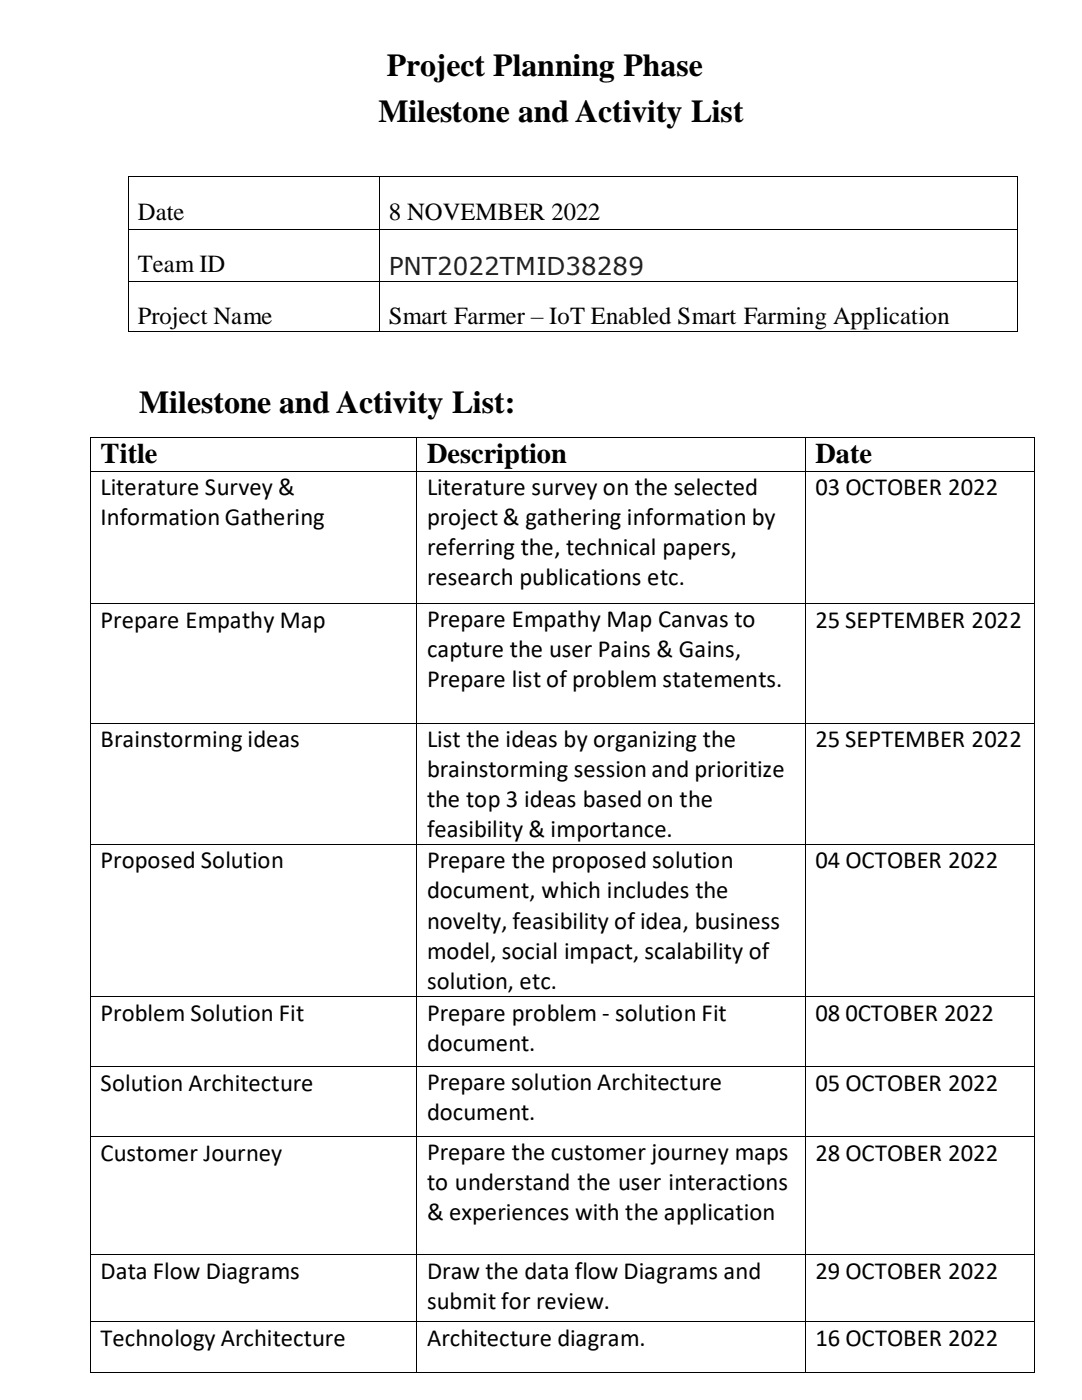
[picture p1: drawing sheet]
<svg xmlns="http://www.w3.org/2000/svg" width="216mm" height="279mm" viewBox="0 0 216 279" stroke-linecap="round" stroke-linejoin="round" font-family="sans-serif">
<defs><g id="words">
<g font-size="6.3">
<text x="77.2" y="15.1">Project Planning Phase</text>
<text x="75.5" y="24.3">Milestone and Activity List</text>
<text x="27.8" y="82.5">Milestone and Activity List:</text>
</g>
<g font-size="5.7">
<text x="20.1" y="92.4">Title</text>
<text x="85.2" y="92.4">Description</text>
<text x="162.7" y="92.4">Date</text>
</g>
<g font-size="4.9">
<text x="27.5" y="44">Date</text>
<text x="77.6" y="44">8 NOVEMBER 2022</text>
<text x="27.5" y="54.4">Team ID</text>
<text x="27.5" y="64.7">Project Name</text>
<text x="77.6" y="64.7">Smart Farmer – IoT Enabled Smart Farming Application</text>
<text x="20.1" y="98.7">Literature Survey &amp;</text>
<text x="85.2" y="98.7">Literature survey on the selected</text>
<text x="162.7" y="98.8">03 OCTOBER 2022</text>
<text x="20.1" y="104.9">Information Gathering</text>
<text x="85.2" y="104.8">project &amp; gathering information by</text>
<text x="85.2" y="110.8">referring the, technical papers,</text>
<text x="85.2" y="116.8">research publications etc.</text>
<text x="20.1" y="125.3">Prepare Empathy Map</text>
<text x="85.2" y="125.2">Prepare Empathy Map Canvas to</text>
<text x="162.7" y="125.3">25 SEPTEMBER 2022</text>
<text x="85.2" y="131.2">capture the user Pains &amp; Gains,</text>
<text x="85.2" y="137.2">Prepare list of problem statements.</text>
<text x="20.1" y="149.1">Brainstorming ideas</text>
<text x="85.2" y="149.1">List the ideas by organizing the</text>
<text x="162.7" y="149.1">25 SEPTEMBER 2022</text>
<text x="85.2" y="155.1">brainstorming session and prioritize</text>
<text x="85.2" y="161.1">the top 3 ideas based on the</text>
<text x="85.2" y="167">feasibility &amp; importance.</text>
<text x="20.1" y="173.3">Proposed Solution</text>
<text x="85.2" y="173.3">Prepare the proposed solution</text>
<text x="162.7" y="173.3">04 OCTOBER 2022</text>
<text x="85.2" y="179.3">document, which includes the</text>
<text x="85.2" y="185.4">novelty, feasibility of idea, business</text>
<text x="85.2" y="191.4">model, social impact, scalability of</text>
<text x="85.2" y="197.4">solution, etc.</text>
<text x="20.1" y="203.8">Problem Solution Fit</text>
<text x="85.2" y="203.7">Prepare problem - solution Fit</text>
<text x="162.7" y="203.8">08</text>
<text x="168.7" y="203.8">0CTOBER 2022</text>
<text x="85.2" y="209.7">document.</text>
<text x="20.1" y="217.7">Solution Architecture</text>
<text x="85.2" y="217.6">Prepare solution Architecture</text>
<text x="162.7" y="217.7">05 OCTOBER 2022</text>
<text x="85.2" y="223.6">document.</text>
<text x="20.1" y="231.6">Customer Journey</text>
<text x="85.2" y="231.5">Prepare the customer journey maps</text>
<text x="162.7" y="231.6">28 OCTOBER 2022</text>
<text x="85.2" y="237.6">to understand the user interactions</text>
<text x="85.2" y="243.6">&amp; experiences with the application</text>
<text x="20.1" y="255.3">Data Flow Diagrams</text>
<text x="85.2" y="255.2">Draw the data flow Diagrams and</text>
<text x="162.7" y="255.3">29 OCTOBER 2022</text>
<text x="85.2" y="261.2">submit for review.</text>
<text x="20.1" y="268.6">Technology Architecture</text>
<text x="85.2" y="268.6">Architecture diagram.</text>
<text x="162.7" y="268.6">16 OCTOBER 2022</text>
</g>
<text font-size="4.9" fill="#222" x="77.6" y="54.9">PNT2022TMID38289</text>
</g></defs>
<g fill="#000">
<path d="M25.6 35.2h.1v.2h-.1z" fill-rule="evenodd"/>
<path d="M25.6 35.2h.1v.2h-.1z" fill-rule="evenodd"/>
<path d="M75.6 35.2h.2v.2h-.2z" fill-rule="evenodd"/>
<path d="M203 35.2h.2v.2h-.2z" fill-rule="evenodd"/>
<path d="M203 35.2h.2v.2h-.2z" fill-rule="evenodd"/>
</g>
<path d="M25.7 35.4v10.3M25.7 35.3h49.9M75.7 35.4v10.3M75.8 35.3h127.2M203.1 35.4v10.3" fill="none" stroke="#000" stroke-width=".2"/>
<path d="M77.6 49.9h51.1v6h-51.1z" fill-rule="evenodd" fill="#fff"/>
<g fill="#000">
<path d="M25.6 45.7h.1v.1h-.1z" fill-rule="evenodd"/>
<path d="M25.6 56.1h.1v.1h-.1z" fill-rule="evenodd"/>
<path d="M75.6 45.7h.2v.1h-.2z" fill-rule="evenodd"/>
<path d="M75.6 56.1h.2v.1h-.2z" fill-rule="evenodd"/>
<path d="M203 45.7h.2v.1h-.2z" fill-rule="evenodd"/>
<path d="M203 56.1h.2v.1h-.2z" fill-rule="evenodd"/>
<path d="M25.6 66.1h.1v.2h-.1z" fill-rule="evenodd"/>
<path d="M25.6 66.1h.1v.2h-.1z" fill-rule="evenodd"/>
<path d="M75.6 66.1h.2v.2h-.2z" fill-rule="evenodd"/>
<path d="M203 66.1h.2v.2h-.2z" fill-rule="evenodd"/>
<path d="M203 66.1h.2v.2h-.2z" fill-rule="evenodd"/>
<path d="M18 87.3h.2v.2h-.2z" fill-rule="evenodd"/>
<path d="M18 87.3h.2v.2h-.2z" fill-rule="evenodd"/>
<path d="M18 93.9h.2v.2h-.2z" fill-rule="evenodd"/>
<path d="M83.1 87.3h.2v.2h-.2z" fill-rule="evenodd"/>
<path d="M83.1 93.9h.2v.2h-.2z" fill-rule="evenodd"/>
<path d="M160.7 87.3h.1v.2h-.1z" fill-rule="evenodd"/>
<path d="M160.7 93.9h.1v.2h-.1z" fill-rule="evenodd"/>
<path d="M206.3 87.3h.2v.2h-.2z" fill-rule="evenodd"/>
<path d="M206.3 87.3h.2v.2h-.2z" fill-rule="evenodd"/>
<path d="M206.3 93.9h.2v.2h-.2z" fill-rule="evenodd"/>
<path d="M18 120.3h.2v.2h-.2z" fill-rule="evenodd"/>
<path d="M83.1 120.3h.2v.2h-.2z" fill-rule="evenodd"/>
<path d="M160.7 120.3h.1v.2h-.1z" fill-rule="evenodd"/>
<path d="M206.3 120.3h.2v.2h-.2z" fill-rule="evenodd"/>
<path d="M18 144.2h.2v.2h-.2z" fill-rule="evenodd"/>
<path d="M83.1 144.2h.2v.2h-.2z" fill-rule="evenodd"/>
<path d="M160.7 144.2h.1v.2h-.1z" fill-rule="evenodd"/>
<path d="M206.3 144.2h.2v.2h-.2z" fill-rule="evenodd"/>
<path d="M18 168.5h.2v.1h-.2z" fill-rule="evenodd"/>
<path d="M83.1 168.5h.2v.1h-.2z" fill-rule="evenodd"/>
<path d="M160.7 168.5h.1v.1h-.1z" fill-rule="evenodd"/>
<path d="M206.3 168.5h.2v.1h-.2z" fill-rule="evenodd"/>
<path d="M18 198.9h.2v.1h-.2z" fill-rule="evenodd"/>
<path d="M83.1 198.9h.2v.1h-.2z" fill-rule="evenodd"/>
<path d="M160.7 198.9h.1v.1h-.1z" fill-rule="evenodd"/>
<path d="M206.3 198.9h.2v.1h-.2z" fill-rule="evenodd"/>
<path d="M18 212.7h.2v.2h-.2z" fill-rule="evenodd"/>
<path d="M83.1 212.7h.2v.2h-.2z" fill-rule="evenodd"/>
<path d="M160.7 212.7h.1v.2h-.1z" fill-rule="evenodd"/>
<path d="M206.3 212.7h.2v.2h-.2z" fill-rule="evenodd"/>
<path d="M18 226.7h.2v.2h-.2z" fill-rule="evenodd"/>
<path d="M83.1 226.7h.2v.2h-.2z" fill-rule="evenodd"/>
<path d="M160.7 226.7h.1v.2h-.1z" fill-rule="evenodd"/>
<path d="M206.3 226.7h.2v.2h-.2z" fill-rule="evenodd"/>
<path d="M18 250.4h.2v.1h-.2z" fill-rule="evenodd"/>
<path d="M83.1 250.4h.2v.1h-.2z" fill-rule="evenodd"/>
<path d="M160.7 250.4h.1v.1h-.1z" fill-rule="evenodd"/>
<path d="M206.3 250.4h.2v.1h-.2z" fill-rule="evenodd"/>
<path d="M18 263.6h.2v.1h-.2z" fill-rule="evenodd"/>
<path d="M18 273.9h.2v.2h-.2z" fill-rule="evenodd"/>
<path d="M18 273.9h.2v.2h-.2z" fill-rule="evenodd"/>
<path d="M83.1 263.6h.2v.1h-.2z" fill-rule="evenodd"/>
<path d="M83.1 273.9h.2v.2h-.2z" fill-rule="evenodd"/>
<path d="M160.7 263.6h.1v.1h-.1z" fill-rule="evenodd"/>
<path d="M160.7 273.9h.1v.2h-.1z" fill-rule="evenodd"/>
<path d="M206.3 263.6h.2v.1h-.2z" fill-rule="evenodd"/>
<path d="M206.3 273.9h.2v.2h-.2z" fill-rule="evenodd"/>
<path d="M206.3 273.9h.2v.2h-.2z" fill-rule="evenodd"/>
</g>
<g fill="none" stroke="#000" stroke-width=".2">
<path d="M25.7 45.8v10.3M25.7 56.2v9.9M25.7 45.7h49.9M25.7 56.2h49.9M75.7 45.8v10.3M75.7 56.2v9.9M75.8 45.7h127.2M75.8 56.2h127.2M203.1 45.8v10.3M203.1 56.2v9.9M25.7 66.2h49.9M75.8 66.2h127.2"/>
<path d="M18.1 87.5v6.4M18.1 94.1v26.2M18.2 87.4h64.9M18.2 94h64.9M83.2 87.5v6.4M83.2 94.1v26.2M83.3 87.4h77.4M83.3 94h77.4M160.8 87.5v6.4M160.8 94.1v26.2M160.8 87.4h45.5M160.8 94h45.5"/>
<path d="M206.4 87.5v6.4M206.4 94.1v26.2M18.1 120.5v23.7M18.2 120.4h64.9M83.2 120.5v23.7M83.3 120.4h77.4M160.8 120.5v23.7M160.8 120.4h45.5M206.4 120.5v23.7M18.1 144.4v24.1M18.2 144.3h64.9M83.2 144.4v24.1"/>
<path d="M83.3 144.3h77.4M160.8 144.4v24.1M160.8 144.3h45.5M206.4 144.4v24.1M18.1 168.6v30.3M18.2 168.5h64.9M83.2 168.6v30.3M83.3 168.5h77.4M160.8 168.6v30.3M160.8 168.5h45.5M206.4 168.6v30.3M18.1 199v13.7"/>
<path d="M18.2 198.9h64.9M83.2 199v13.7M83.3 198.9h77.4M160.8 199v13.7M160.8 198.9h45.5M206.4 199v13.7M18.1 212.9v13.8M18.2 212.8h64.9M83.2 212.9v13.8M83.3 212.8h77.4M160.8 212.9v13.8M160.8 212.8h45.5"/>
<path d="M206.4 212.9v13.8M18.1 226.9v23.5M18.2 226.8h64.9M83.2 226.9v23.5M83.3 226.8h77.4M160.8 226.9v23.5M160.8 226.8h45.5M206.4 226.9v23.5M18.1 250.5v13.1M18.2 250.4h64.9M83.2 250.5v13.1M83.3 250.4h77.4"/>
<path d="M160.8 250.5v13.1M160.8 250.4h45.5M206.4 250.5v13.1M18.1 263.7v10.2M18.2 263.6h64.9M18.2 274h64.9M83.2 263.7v10.2M83.3 263.6h77.4M83.3 274h77.4M160.8 263.7v10.2M160.8 263.6h45.5M160.8 274h45.5"/>
<path d="M206.4 263.7v10.2"/>
</g>
<use href="#words"/>
</svg>
